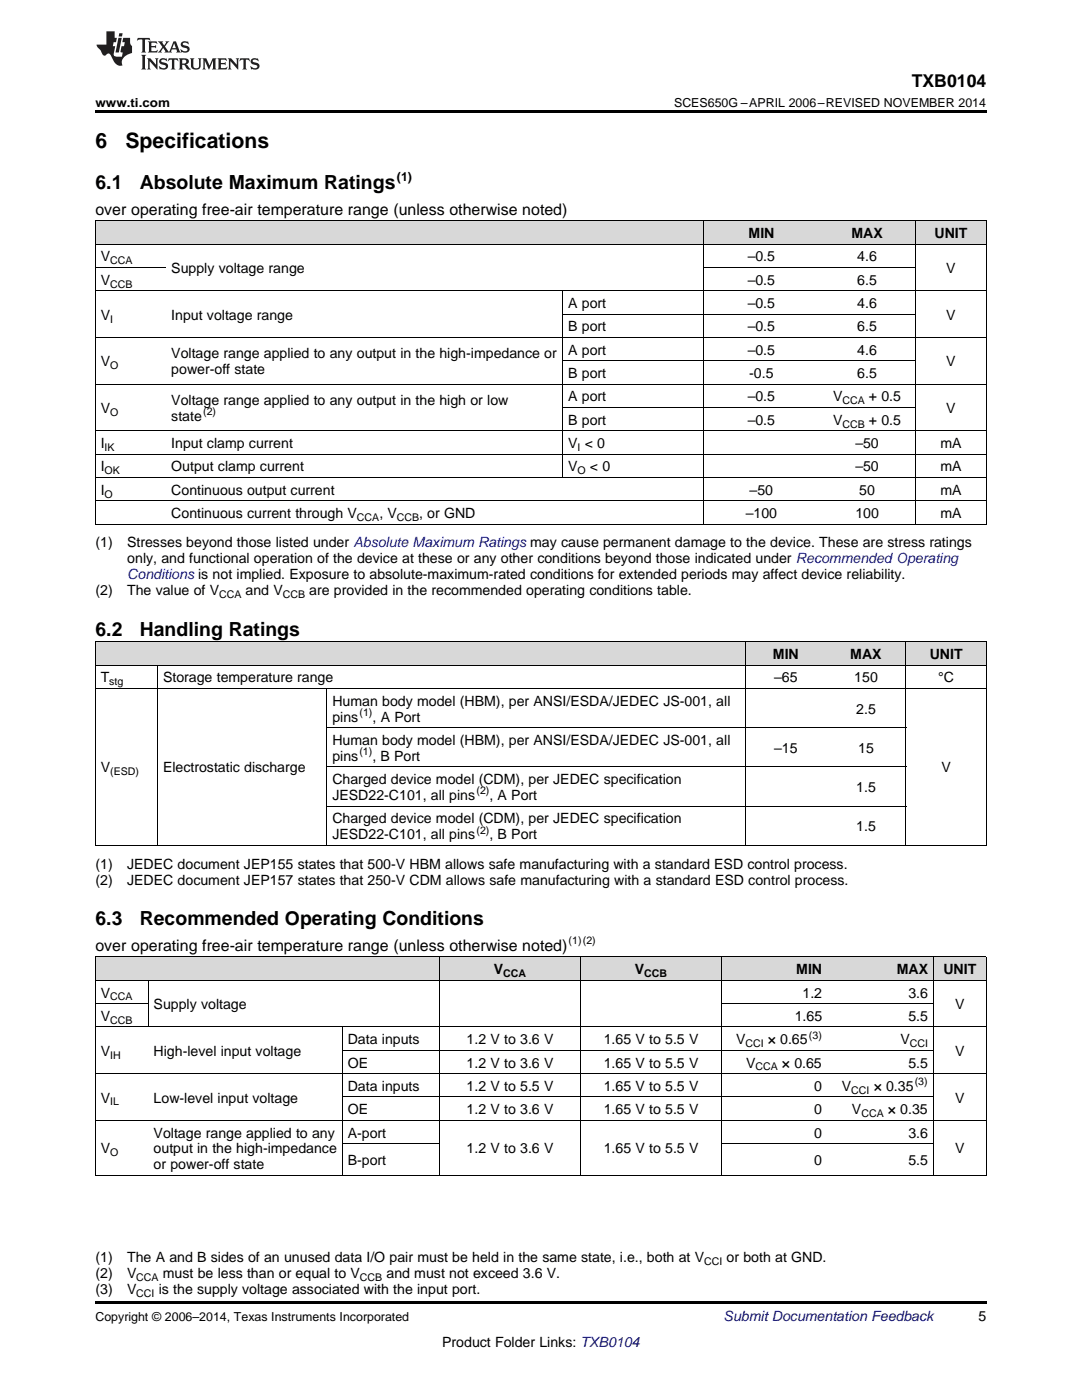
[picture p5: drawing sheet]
<svg xmlns="http://www.w3.org/2000/svg" width="216mm" height="279mm" viewBox="0 0 216 279" stroke-linecap="round" stroke-linejoin="round" font-family="sans-serif">
<defs><g id="words">
<g font-size="4.2">
<text x="19" y="29.6">6</text>
<text x="25" y="29.6">Specifications</text>
</g>
<g font-size="3.9">
<text x="19" y="37.7">6.1</text>
<text x="27.9" y="37.7">Absolute Maximum Ratings</text>
<text x="19" y="126.9">6.2</text>
<text x="27.9" y="126.9">Handling Ratings</text>
<text x="19" y="184.6">6.3</text>
<text x="27.9" y="184.6">Recommended Operating Conditions</text>
</g>
<text font-size="3.5" x="181.9" y="17.3">TXB0104</text>
<g font-size="3.2">
<text x="19" y="42.9">over operating free-air temperature range (unless otherwise noted)</text>
<text x="19" y="189.8">over operating free-air temperature range (unless otherwise noted)</text>
</g>
<g font-size="2.8">
<text x="149.4" y="47.5">MIN</text>
<text x="169.9" y="47.5">MAX</text>
<text x="186.5" y="47.5">UNIT</text>
<text x="20.1" y="52.2">V</text>
<text x="149.2" y="52.2">–0.5</text>
<text x="171.1" y="52.2">4.6</text>
<text x="20.1" y="56.8">V</text>
<text x="34.2" y="54.5">Supply voltage range</text>
<text x="149.2" y="56.8">–0.5</text>
<text x="171.1" y="56.8">6.5</text>
<text x="188.8" y="54.5">V</text>
<text x="20.1" y="63.8">V</text>
<text x="34.2" y="63.8">Input voltage range</text>
<text x="113.4" y="61.5">A port</text>
<text x="149.2" y="61.5">–0.5</text>
<text x="171.1" y="61.5">4.6</text>
<text x="188.8" y="63.8">V</text>
<text x="34.2" y="71.5">Voltage range applied to any output in the high-impedance or</text>
<text x="113.4" y="66.1">B port</text>
<text x="113.4" y="70.8">A port</text>
<text x="149.2" y="66.1">–0.5</text>
<text x="149.2" y="70.8">–0.5</text>
<text x="171.1" y="66.1">6.5</text>
<text x="171.1" y="70.8">4.6</text>
<text x="20.1" y="73.1">V</text>
<text x="34.2" y="74.7">power-off state</text>
<text x="113.4" y="75.5">B port</text>
<text x="149.5" y="75.5">-0.5</text>
<text x="171.1" y="75.5">6.5</text>
<text x="188.8" y="73.1">V</text>
<text x="20.1" y="82.4">V</text>
<text x="34.2" y="80.9">Voltage range applied to any output in the high or low</text>
<text x="113.4" y="80.1">A port</text>
<text x="149.2" y="80.1">–0.5</text>
<text x="166.2" y="80.1">V</text>
<text x="173.4" y="80.1">+ 0.5</text>
<text x="188.8" y="82.4">V</text>
<text x="20.1" y="89.4">I</text>
<text x="34.2" y="84">state</text>
<text x="34.2" y="89.4">Input clamp current</text>
<text x="113.4" y="84.8">B port</text>
<text x="113.4" y="89.4">V &lt; 0</text>
<text x="149.2" y="84.8">–0.5</text>
<text x="166.2" y="84.8">V</text>
<text x="170.7" y="89.4">–50</text>
<text x="173.4" y="84.8">+ 0.5</text>
<text x="187.6" y="89.4">mA</text>
<text x="20.1" y="94.1">I</text>
<text x="34.2" y="94.1">Output clamp current</text>
<text x="113.4" y="94.1">V</text>
<text x="117.7" y="94.1">&lt; 0</text>
<text x="170.7" y="94.1">–50</text>
<text x="187.6" y="94.1">mA</text>
<text x="20.1" y="98.7">I</text>
<text x="34.2" y="98.7">Continuous output current</text>
<text x="149.6" y="98.7">–50</text>
<text x="171.4" y="98.7">50</text>
<text x="187.6" y="98.7">mA</text>
<text x="34.2" y="103.4">Continuous current through V</text>
<text x="75.7" y="103.4">, V</text>
<text x="83.6" y="103.4">, or GND</text>
<text x="148.8" y="103.4">–100</text>
<text x="170.7" y="103.4">100</text>
<text x="187.6" y="103.4">mA</text>
<text x="19" y="109.3">(1)</text>
<text x="25.4" y="109.3">Stresses beyond those listed under Absolute Maximum Ratings may cause permanent damage to the device. These are stress ratings</text>
<text x="25.4" y="112.4">only, and functional operation of the device at these or any other conditions beyond those indicated under Recommended Operating</text>
<text x="19" y="118.8">(2)</text>
<text x="25.4" y="118.8">The value of V</text>
<text x="49" y="118.8">and V</text>
<text x="61.7" y="118.8">are provided in the recommended operating conditions table.</text>
<text x="154.2" y="131.5">MIN</text>
<text x="169.7" y="131.5">MAX</text>
<text x="185.5" y="131.5">UNIT</text>
<text x="20.1" y="136.2">T</text>
<text x="32.5" y="136.2">Storage temperature range</text>
<text x="154.5" y="136.2">–65</text>
<text x="170.5" y="136.2">150</text>
<text x="187.2" y="136.2">°C</text>
<text x="66.3" y="140.8">Human body model (HBM), per ANSI/ESDA/JEDEC JS-001, all</text>
<text x="170.9" y="142.4">2.5</text>
<text x="66.3" y="144">pins</text>
<text x="66.3" y="148.7">Human body model (HBM), per ANSI/ESDA/JEDEC JS-001, all</text>
<text x="74.3" y="144">, A Port</text>
<text x="20.1" y="154.2">V</text>
<text x="32.5" y="154.2">Electrostatic discharge</text>
<text x="66.3" y="151.8">pins</text>
<text x="74.3" y="151.8">, B Port</text>
<text x="154.5" y="150.2">–15</text>
<text x="171.2" y="150.2">15</text>
<text x="187.9" y="154.2">V</text>
<text x="66.3" y="156.5">Charged device model (CDM), per JEDEC specification</text>
<text x="66.3" y="159.7">JESD22-C101, all pins</text>
<text x="97.7" y="159.7">, A Port</text>
<text x="170.9" y="158.1">1.5</text>
<text x="66.3" y="164.3">Charged device model (CDM), per JEDEC specification</text>
<text x="66.3" y="167.5">JESD22-C101, all pins</text>
<text x="97.7" y="167.5">, B Port</text>
<text x="170.9" y="165.9">1.5</text>
<text x="19" y="173.4">(1)</text>
<text x="25.4" y="173.4">JEDEC document JEP155 states that 500-V HBM allows safe manufacturing with a standard ESD control process.</text>
<text x="19" y="176.5">(2)</text>
<text x="25.4" y="176.5">JEDEC document JEP157 states that 250-V CDM allows safe manufacturing with a standard ESD control process.</text>
<text x="98.5" y="194.4">V</text>
<text x="126.7" y="194.4">V</text>
<text x="158.9" y="194.4">MIN</text>
<text x="178.9" y="194.4">MAX</text>
<text x="188.2" y="194.4">UNIT</text>
<text x="20.1" y="199.1">V</text>
<text x="20.1" y="203.7">V</text>
<text x="30.7" y="201.4">Supply voltage</text>
<text x="158.6" y="203.7">1.65</text>
<text x="160.1" y="199.1">1.2</text>
<text x="181.3" y="199.1">3.6</text>
<text x="181.3" y="203.7">5.5</text>
<text x="190.6" y="201.4">V</text>
<text x="69.4" y="208.4">Data inputs</text>
<text x="93.1" y="208.4">1.2 V to 3.6 V</text>
<text x="120.5" y="208.4">1.65 V to 5.5 V</text>
<text x="146.9" y="208.4">V</text>
<text x="153.2" y="208.4">× 0.65</text>
<text x="179.7" y="208.4">V</text>
<text x="20.1" y="210.7">V</text>
<text x="30.7" y="210.7">High-level input voltage</text>
<text x="69.4" y="213">OE</text>
<text x="93.1" y="213">1.2 V to 3.6 V</text>
<text x="120.5" y="213">1.65 V to 5.5 V</text>
<text x="148.9" y="213">V</text>
<text x="156" y="213">× 0.65</text>
<text x="181.3" y="213">5.5</text>
<text x="190.6" y="210.7">V</text>
<text x="20.1" y="220">V</text>
<text x="30.7" y="220">Low-level input voltage</text>
<text x="69.4" y="217.7">Data inputs</text>
<text x="93.1" y="217.7">1.2 V to 5.5 V</text>
<text x="120.5" y="217.7">1.65 V to 5.5 V</text>
<text x="162.5" y="217.7">0</text>
<text x="168" y="217.7">V</text>
<text x="174.3" y="217.7">× 0.35</text>
<text x="190.6" y="220">V</text>
<text x="30.7" y="227">Voltage range applied to any</text>
<text x="69.4" y="222.4">OE</text>
<text x="69.4" y="227">A-port</text>
<text x="93.1" y="222.4">1.2 V to 3.6 V</text>
<text x="120.5" y="222.4">1.65 V to 5.5 V</text>
<text x="162.5" y="222.4">0</text>
<text x="162.5" y="227">0</text>
<text x="170" y="222.4">V</text>
<text x="177.2" y="222.4">× 0.35</text>
<text x="181.3" y="227">3.6</text>
<text x="20.1" y="230.2">V</text>
<text x="30.7" y="230.2">output in the high-impedance</text>
<text x="30.7" y="233.4">or power-off state</text>
<text x="69.4" y="232.5">B-port</text>
<text x="93.1" y="230.2">1.2 V to 3.6 V</text>
<text x="120.5" y="230.2">1.65 V to 5.5 V</text>
<text x="162.5" y="232.5">0</text>
<text x="181.3" y="232.5">5.5</text>
<text x="190.6" y="230.2">V</text>
<text x="19" y="251.9">(1)</text>
<text x="25.4" y="251.9">The A and B sides of an unused data I/O pair must be held in the same state, i.e., both at V</text>
<text x="145" y="251.9">or both at GND.</text>
<text x="19" y="255.1">(2)</text>
<text x="25.4" y="255.1">V</text>
<text x="32.5" y="255.1">must be less than or equal to V</text>
<text x="77.1" y="255.1">and must not exceed 3.6 V.</text>
<text x="19" y="258.2">(3)</text>
<text x="25.4" y="258.2">V</text>
<text x="31.7" y="258.2">is the supply voltage associated with the input port.</text>
<text x="195.3" y="263.6">5</text>
<text x="88.2" y="268.9">Product Folder Links: TXB0104</text>
</g>
<text font-size="2.8" fill="#00f" x="25.4" y="115.6">Conditions is not implied. Exposure to absolute-maximum-rated conditions for extended periods may affect device reliability.</text>
<text font-size="2.8" fill="#0000c8" x="144.4" y="263.6">Submit Documentation Feedback</text>
<g font-size="2.5">
<text x="19" y="21.4">www.ti.com</text>
<text x="134.5" y="21.4">SCES650G –APRIL 2006–REVISED NOVEMBER 2014</text>
<text x="79.2" y="36.2">(1)</text>
<text x="19" y="263.6">Copyright © 2006–2014, Texas Instruments Incorporated</text>
</g>
<g font-size="2.1">
<text x="22" y="52.7">CCA</text>
<text x="22" y="57.4">CCB</text>
<text x="22" y="64.4">I</text>
<text x="22" y="73.7">O</text>
<text x="22" y="83">O</text>
<text x="40.5" y="82.9">(2)</text>
<text x="168.1" y="80.7">CCA</text>
<text x="20.9" y="90">IK</text>
<text x="115.3" y="90">I</text>
<text x="168.1" y="85.3">CCB</text>
<text x="20.9" y="94.7">OK</text>
<text x="115.3" y="94.7">O</text>
<text x="20.9" y="99.3">O</text>
<text x="71.2" y="104">CCA</text>
<text x="79.2" y="104">CCB</text>
<text x="43.7" y="119.3">CCA</text>
<text x="56.4" y="119.3">CCB</text>
<text x="21.8" y="136.7">stg</text>
<text x="71.7" y="142.9">(1)</text>
<text x="22" y="154.7">(ESD)</text>
<text x="71.7" y="150.7">(1)</text>
<text x="95.1" y="158.5">(2)</text>
<text x="95.1" y="166.4">(2)</text>
<text x="113.5" y="188.5">(1)(2)</text>
<text x="100.4" y="195">CCA</text>
<text x="128.6" y="195">CCB</text>
<text x="22" y="199.6">CCA</text>
<text x="22" y="204.3">CCB</text>
<text x="148.7" y="209">CCI</text>
<text x="161.4" y="207.3">(3)</text>
<text x="181.5" y="209">CCI</text>
<text x="22" y="211.3">IH</text>
<text x="150.7" y="213.6">CCA</text>
<text x="22" y="220.6">IL</text>
<text x="169.9" y="218.3">CCI</text>
<text x="182.5" y="216.6">(3)</text>
<text x="171.9" y="222.9">CCA</text>
<text x="22" y="230.8">O</text>
<text x="27.2" y="255.6">CCA</text>
<text x="71.8" y="255.6">CCB</text>
<text x="140.5" y="252.4">CCI</text>
<text x="27.2" y="258.8">CCI</text>
</g>
</g></defs>
<g fill="#d8d8d8">
<path d="M19 191h10.6v4.7h-10.6z"/>
<path d="M29.6 191h38.7v4.7h-38.7z"/>
<path d="M68.3 191h19.4v4.7h-19.4z"/>
<path d="M87.7 191h28.2v4.7h-28.2z"/>
<path d="M115.9 191h28.1v4.7h-28.1z"/>
<path d="M144 191h21.1v4.7h-21.1z"/>
<path d="M165.1 191h21.2v4.7h-21.2z"/>
<path d="M186.3 191h10.5v4.7h-10.5z"/>
<path d="M19 128.1h12.5v4.7h-12.5z"/>
<path d="M31.5 128.1h33.8v4.7h-33.8z"/>
<path d="M65.3 128.1h83.5v4.7h-83.5z"/>
<path d="M148.8 128.1h16v4.7h-16z"/>
<path d="M164.8 128.1h16v4.7h-16z"/>
<path d="M180.8 128.1h16v4.7h-16z"/>
<path d="M19 44.1h14.1v4.7h-14.1z"/>
<path d="M33.1 44.1h79.2v4.7h-79.2z"/>
<path d="M112.3 44.1h28.2v4.7h-28.2z"/>
<path d="M140.5 44.1h22.9v4.7h-22.9z"/>
<path d="M163.4 44.1h19.3v4.7h-19.3z"/>
<path d="M182.7 44.1h14.1v4.7h-14.1z"/>
</g>
<path d="M19 22h177.8v.5h-177.8zM19 168.7l.2 .1zM65.2 168.7l.1 .1zM148.7 168.7l.1 .1zM180.7 168.7l.1 .1zM196.7 168.7l.1 .1zM19 259.7h177.8v.5h-177.8z" fill="#000"/>
<g fill="none" stroke="#000" stroke-width=".2">
<path d="M19 58h177.8M19 53.4h14.1M19 48.7h177.8M19 44.1h177.8M19.1 44.1v60.6M112.3 58.1v37.3M140.5 44.1v60.6M140.5 53.4h42.2M182.7 44.1v60.6M196.8 44.1v60.6M19 76.7h177.8M19 67.4h177.8"/>
<path d="M112.3 72h70.4M112.3 62.7h70.4M19 100h177.8M19 95.3h177.8M19 90.6h177.8M19 86h177.8M112.3 81.3h70.4M19 104.6h177.8M19 137.4h177.8M19 132.7h177.8M19 128.1h177.8M19.1 128.1v40.7"/>
<path d="M31.4 132.8v36M65.2 137.4v31.4M148.8 128.1v40.7M180.8 128.1v40.7M196.8 128.1v40.7M65.3 153.1h115.5M65.3 145.2h115.5M19 168.7h177.8M65.3 160.9h115.5M19 195.6h177.8M19 191h177.8M19.1 191v43.6"/>
<path d="M29.5 195.7v9.3M87.6 191v43.6M115.8 191v43.6M144 191v43.6M186.2 191v43.6M196.8 191v43.6M19 214.3h177.8M19 204.9h177.8M19 200.3h10.6M68.3 205v29.6M68.3 218.9h117.9M68.3 209.6h117.9"/>
<path d="M144 200.3h42.2M19 234.6h177.8M19 223.6h177.8M68.3 228.2h19.4M144 228.2h42.2"/>
</g>
<g fill="#231f20">
<path d="M27.5 7.6l-.1 .5 .4-.2h.6v.1v2.1l-.2 .4h1l-.3-.4v-2.1l.1-.1h.5l.5 .2-.2-.5zM29.5 8.3l.2 .3v1.5l-.2 .4h1.8l.2-.6a1.04 1.04 0 0 1-1.3 .2v-.7h.6l.3 .2v-.6l-.3 .2h-.6v-.6l.8-.1 .4 .3-.2-.5zM31.5 8.3l.9 1.1-.9 1.1h.8l-.2-.2 .5-.7 .4 .7-.2 .2h1.5l-.1-.2 .1-.4h.9l.1 .4-.2 .2h1l-.3-.3-.7-1.9h-.5l-.9 2-.8-1 .9-1h-.8l.1 .3-.3 .5-.4-.6 .2-.2zM34.7 8.6l.4 1h-.7zM36.3 8.4a.63 .63 0 0 0-.2 .7 .63 .63 0 0 0 .6 .4l.6 .2 .1 .2a.75 .75 0 0 1-.7 .4 .75 .75 0 0 1-.6-.5l.1 .7 .1-.1a1.11 1.11 0 0 0 1.5-.6 1.13 1.13 0 0 0-1.2-.8l-.1-.4a1.04 1.04 0 0 1 1.2 .2l-.2-.5-.1 .1-.5-.2zM28.2 10.9l.2 .4v2.2l-.2 .4h1l-.3-.4v-2.2l.3-.4zM29.3 11.6l.3 .4v1.5l-.3 .4h.8l-.2-.4v-1.3l1.5 1.7v-1.9l.2-.4h-.7l.2 .4v.9l-1.1-1.3zM32 11.8a.62 .62 0 0 0-.2 .7 .62 .62 0 0 0 .6 .4l.6 .1 .1 .3a.76 .76 0 0 1-.7 .3 .76 .76 0 0 1-.6-.4l.1 .7 .1-.1a1.11 1.11 0 0 0 1.5-.6 1.13 1.13 0 0 0-1.2-.8l-.1-.4a1.04 1.04 0 0 1 1.2 .2l-.2-.6-.1 .1-.5-.1zM33.7 11.6l-.2 .6a.61 .61 0 0 1 .8-.3v1.6l-.2 .4h.9l-.2-.4v-1.6a.63 .63 0 0 1 .8 .3l-.2-.6zM35.6 11.6l.3 .4v1.5l-.3 .4h1l-.2-.2v-.8l.5 .2a.76 .76 0 0 0 1.2 .7l-1-1a.58 .58 0 0 0 .6-.5 .58 .58 0 0 0-.5-.6zM36.4 11.9h.1a.45 .45 0 0 1 .5 .1 .45 .45 0 0 1 .1 .5l-.7 .2zM37.9 11.6l.2 .2a2.17 2.17 0 0 0 .3 1.9 .99 .99 0 0 0 1.6-.6v-1.1l.2-.4h-.7l.2 .2a1.92 1.92 0 0 1-.2 1.8 .6 .6 0 0 1-.9-.5v-1.1l.2-.4zM40.4 11.6l.2 .4v1.5l-.2 .4h.7l-.2-.4v-1.4l.8 1.8 .8-1.8v1.4l-.2 .4h.9l-.2-.4v-1.5l.2-.4h-.8l-.6 1.5-.6-1.5zM43.4 11.6l.2 .4v1.5l-.2 .4h1.8l.2-.6a1.04 1.04 0 0 1-1.3 .1v-.6h.5l.4 .2v-.6l-.4 .2h-.5v-.7h.8l.3 .3-.1-.6zM45.5 11.6l.2 .4v1.5l-.2 .4h.7l-.2-.4v-1.3l1.5 1.7v-1.9l.2-.4h-.7l.2 .4v.9l-1.1-1.3zM47.9 11.6l-.1 .6a.61 .61 0 0 1 .8-.3v1.6l-.3 .4h1l-.3-.4 .1-1.6a.63 .63 0 0 1 .7 .3l-.1-.6zM50.2 11.8a.62 .62 0 0 0-.2 .7 .62 .62 0 0 0 .6 .4l.6 .1 .2 .3a.76 .76 0 0 1-.8 .3 .76 .76 0 0 1-.6-.4l.1 .7 .2-.1a1.11 1.11 0 0 0 1.5-.6 1.13 1.13 0 0 0-1.3-.8l-.1-.4a1.04 1.04 0 0 1 1.2 .2l-.1-.6-.2 .1-.5-.1z"/>
<path d="M21.2 6.3v2.6h-1.9l.1 .4 .7 .9a.91 .91 0 0 0 1 .8 .56 .56 0 0 1 .5-.3 .56 .56 0 0 1 .5 .3l.4 .8a1.53 1.53 0 0 0 1.9 1.2 1.54 1.54 0 0 1 1-2.1l.9-.3v-1.4a1.52 1.52 0 0 1-.3-1.6h-1.4l-.2 .8h.5l-.2 .8h-.4l-.2 1v.2l.4 .1-.2 .8a1.93 1.93 0 0 1-1.6-.3l.3-1.8h-.5l.2-.8h.4l.2-.8h-.4v-1.3zM23.6 7.6l-.6 2.9h.7l.6-2.9zM23.8 6.6l-.1 .7h.6l.2-.7z"/>
</g>
<use href="#words"/>
</svg>
